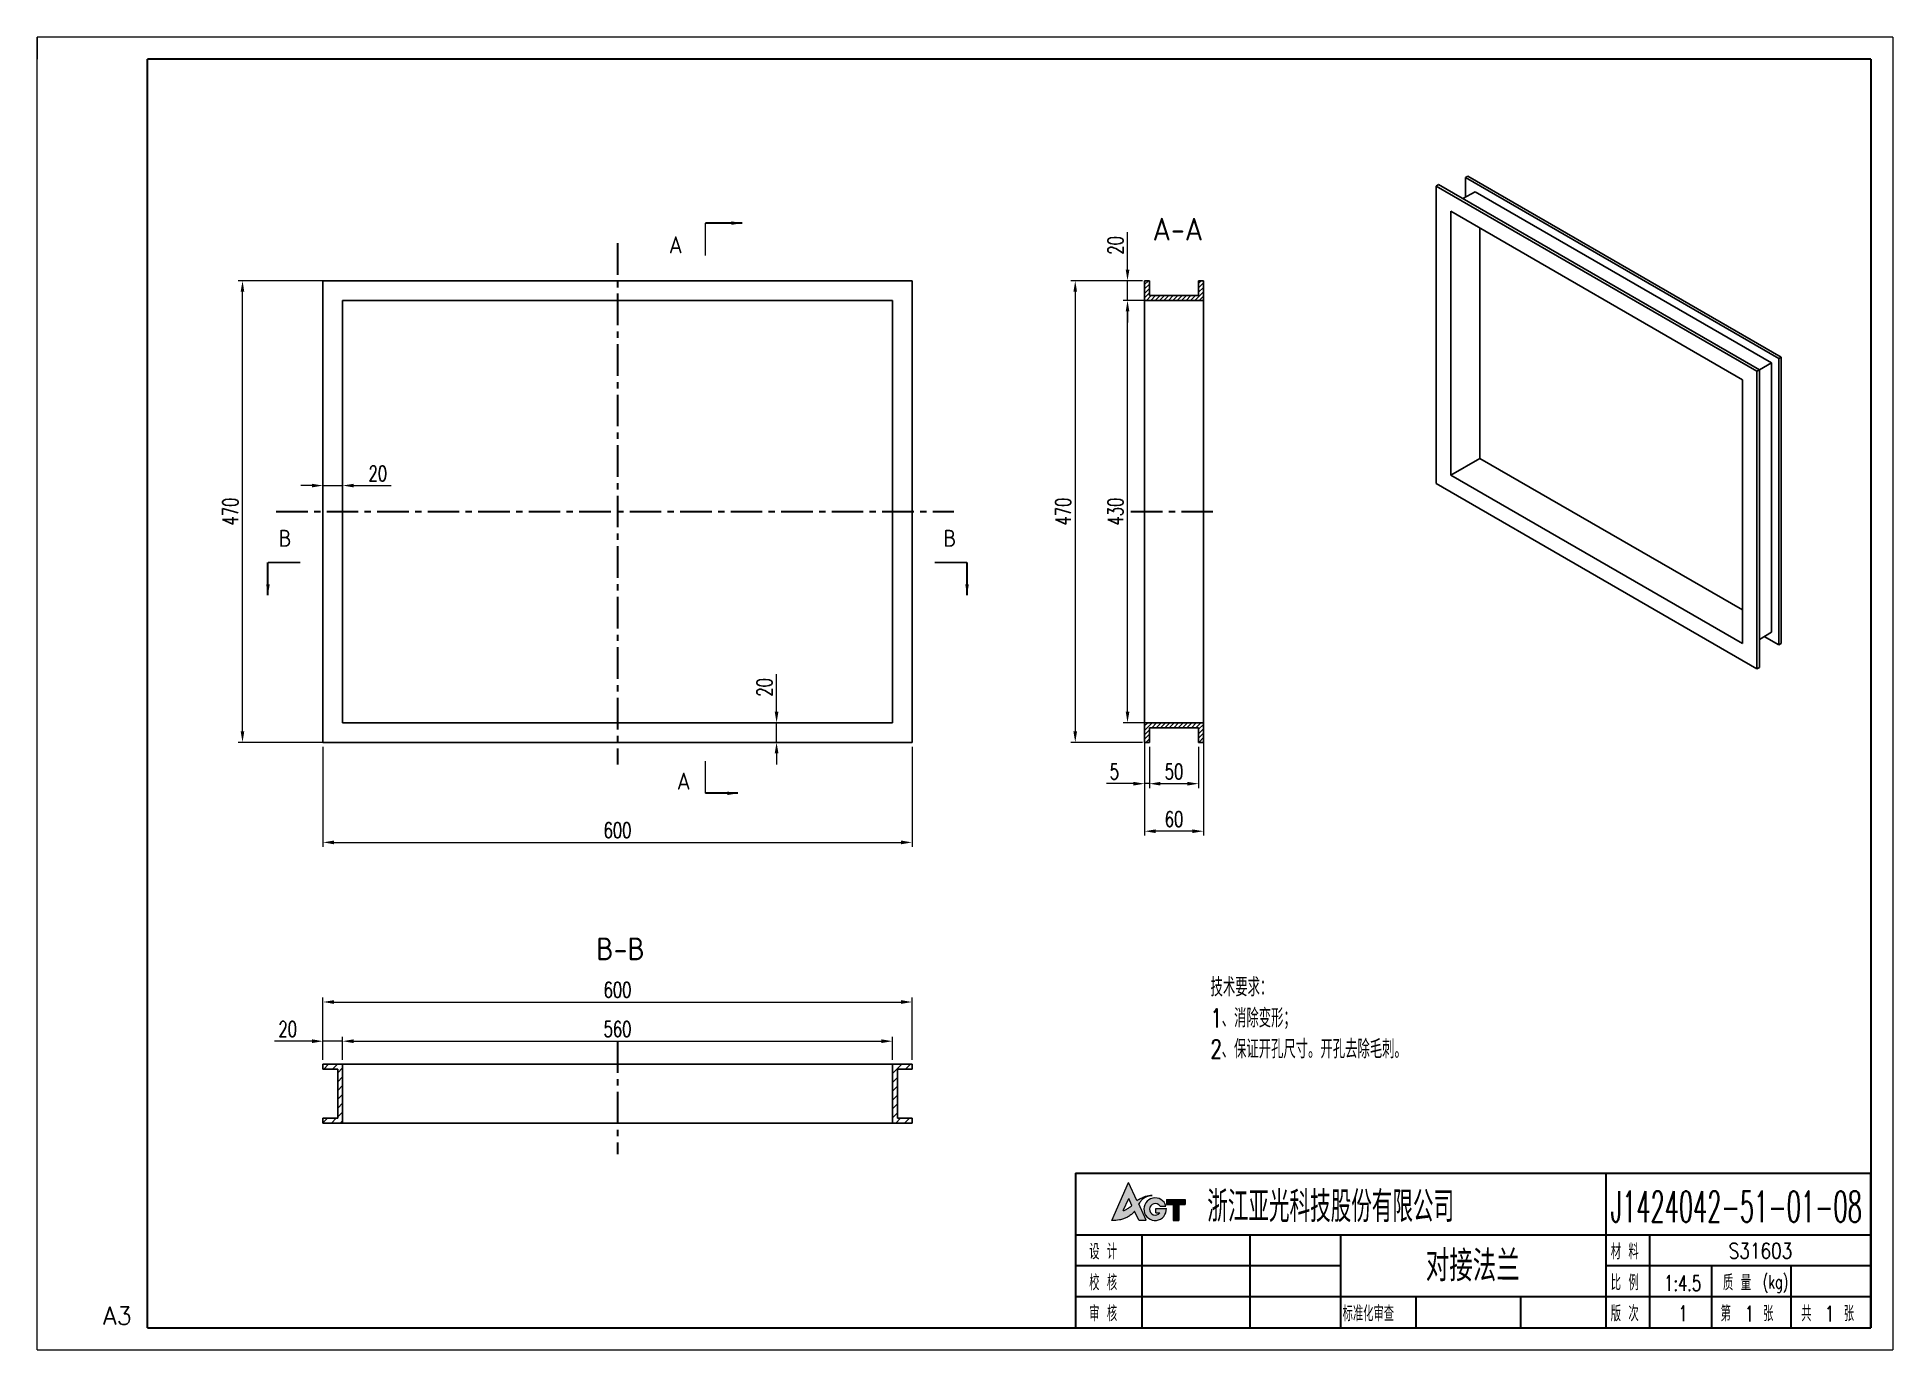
# Model space of a CAD drawing. Header units: millimetres. Extents: x 98 to 1988, y 146 to 1482.
import ezdxf
from ezdxf.enums import TextEntityAlignment as Align

# ---------------------------------------------------------------- set-up
doc = ezdxf.new("R2010")
doc.units = ezdxf.units.MM
doc.header["$LTSCALE"] = 1.35
doc.linetypes.add('CENTER', pattern=[50.8, 31.75, -6.35, 6.35, -6.35])
doc.linetypes.add('DASHED', pattern=[19.05, 12.7, -6.35])
doc.layers.add('10', color=7, linetype='Continuous')
for name, color, linetype, lineweight in [('3中心线层', 1, 'CENTER', 35), ('YGJ波浪线', 3, 'Continuous', 15), ('YGJ粗实线', 7, 'Continuous', 35), ('YGJ细实线', 3, 'Continuous', 15), ('YGJ细虚线', 2, 'DASHED', 15), ('文字层', 7, 'Continuous', 15)]:
    doc.layers.add(name, color=color, linetype=linetype, lineweight=lineweight)
doc.layers.add('YGJ不打印图层', color=250, linetype='Continuous', lineweight=35, plot=False)
doc.styles.add('HC_GBDIM', font='romans', dxfattribs={"width": 0.667, "bigfont": 'gbcbig'})
doc.styles.add('HC_TEXTSTYLE', font='isocp', dxfattribs={"width": 0.667, "bigfont": 'hzfs'})
doc.styles.add('标准', font='romans.shx', dxfattribs={"width": 0.7, "bigfont": 'hzdx.shx'})
doc.dimstyles.new('HC_GBDIM', dxfattribs={"dimtxt": 3.5, "dimasz": 2.5, "dimexe": 1, "dimexo": 1, "dimgap": 1, "dimtad": 1, "dimdec": 1, "dimzin": 0, "dimdsep": 46, "dimtxsty": '标准', "dimcen": 2.5, "dimclrd": 3, "dimclre": 3, "dimclrt": 2, "dimadec": 0, "dimazin": 0, "dimtfac": 0.714286, "dimtdec": 1, "dimtmove": 0, "dimatfit": 3, "dimfxl": 1, "dimtzin": 0, "dimlwd": -1, "dimlwe": -1, "dimarcsym": 0})

msp = doc.modelspace()

# ---------------------------------------------------------------- texts
at = {"layer": 'YGJ粗实线', "lineweight": 35, "style": 'HC_TEXTSTYLE'}
for s, p in [('A-A', (1259.6, 1286.7, 35.5)), ('B-B', (692, 554, 35.5))]:
    msp.add_text(s, height=23.1, dxfattribs=at).set_placement(p, align=Align.MIDDLE)
at = {"layer": 'YGJ粗实线', "lineweight": 35, "ltscale": 0.75, "style": 'HC_TEXTSTYLE'}
for s, p in [('A', (748.2, 1270.8)), ('B', (350.4, 972)), ('B', (1027.4, 972)), ('A', (756.3, 724.8))]:
    msp.add_text(s, height=17.3, dxfattribs=at).set_placement(p, align=Align.MIDDLE)
at = {"layer": '文字层', "ltscale": 0.825, "insert": (1292.9, 524.5), "char_height": 18.9, "width": 496.671, "attachment_point": 1, "style": '标准'}
msp.add_mtext('技术要求：\\P1、消除变形；\\P2、保证开孔尺寸。开孔去除毛刺。', dxfattribs=at)

# ---------------------------------------------------------------- blocks, each defined once
blk = doc.blocks.new('*D364')
at = {"layer": 'YGJ细实线', "color": 3, "ltscale": 0.75}
for p, q in [((1223.7, 1234.2), (1150.6, 1234.2)), ((1155.1, 1223), (1155.1, 775.5)), ((1223.7, 764.2), (1150.6, 764.2))]:
    blk.add_line(p, q, dxfattribs=at)
at = {"layer": 'YGJ细实线', "color": 3}
for points in [[(1156.9, 1223), (1153.2, 1223), (1155.1, 1234.2)], [(1153.2, 775.5), (1156.9, 775.5), (1155.1, 764.2)]]:
    blk.add_solid(points, dxfattribs=at)
at = {"layer": 'YGJ细实线', "color": 2, "insert": (1142.7, 999.2), "char_height": 15.75, "attachment_point": 5, "rotation": 90, "style": '标准'}
blk.add_mtext('470', dxfattribs=at)
blk = doc.blocks.new('*D365')
at = {"layer": 'YGJ细实线', "color": 3, "ltscale": 0.75}
for p, q in [((1225.7, 759.7), (1225.7, 717.7)), ((1230.7, 759.7), (1230.7, 717.7)), ((1214.4, 722.2), (1186.8, 722.2)), ((1230.7, 722.2), (1225.7, 722.2)), ((1241.9, 722.2), (1253.2, 722.2))]:
    blk.add_line(p, q, dxfattribs=at)
at = {"layer": 'YGJ细实线', "color": 3}
for points in [[(1214.4, 720.3), (1214.4, 724), (1225.7, 722.2)], [(1241.9, 724), (1241.9, 720.3), (1230.7, 722.2)]]:
    blk.add_solid(points, dxfattribs=at)
at = {"layer": 'YGJ细实线', "color": 2, "insert": (1195, 734.5), "char_height": 15.8, "attachment_point": 5, "style": '标准'}
blk.add_mtext('5', dxfattribs=at)
blk = doc.blocks.new('*D366')
at = {"layer": 'YGJ细实线', "color": 3, "ltscale": 0.75}
for p, q in [((1280.7, 759.7), (1280.7, 717.7)), ((1230.7, 739.7), (1230.7, 717.7)), ((1241.9, 722.2), (1269.4, 722.2))]:
    blk.add_line(p, q, dxfattribs=at)
at = {"layer": 'YGJ细实线', "color": 3}
for points in [[(1241.9, 724), (1241.9, 720.3), (1230.7, 722.2)], [(1269.4, 720.3), (1269.4, 724), (1280.7, 722.2)]]:
    blk.add_solid(points, dxfattribs=at)
at = {"layer": 'YGJ细实线', "color": 2, "insert": (1255.7, 734.5), "char_height": 15.75, "attachment_point": 5, "style": '标准'}
blk.add_mtext('50', dxfattribs=at)
blk = doc.blocks.new('*D367')
at = {"layer": 'YGJ细实线', "color": 3, "ltscale": 0.75}
for p, q in [((388.9, 441), (388.9, 504.4)), ((400.2, 499.9), (977.7, 499.9)), ((988.9, 441), (988.9, 504.4))]:
    blk.add_line(p, q, dxfattribs=at)
at = {"layer": 'YGJ细实线', "color": 3}
for points in [[(400.2, 501.8), (400.2, 498), (388.9, 499.9)], [(977.7, 498), (977.7, 501.8), (988.9, 499.9)]]:
    blk.add_solid(points, dxfattribs=at)
at = {"layer": 'YGJ细实线', "color": 2, "insert": (688.9, 512.3), "char_height": 15.75, "attachment_point": 5, "style": '标准'}
blk.add_mtext('600', dxfattribs=at)
blk = doc.blocks.new('*D368')
at = {"layer": 'YGJ细实线', "color": 3, "ltscale": 0.75}
for p, q in [((392.5, 1234.2), (302.5, 1234.2)), ((307, 775.5), (307, 1223)), ((404.9, 764.2), (302.5, 764.2))]:
    blk.add_line(p, q, dxfattribs=at)
at = {"layer": 'YGJ细实线', "color": 3}
for points in [[(308.8, 1223), (305.1, 1223), (307, 1234.2)], [(305.1, 775.5), (308.8, 775.5), (307, 764.2)]]:
    blk.add_solid(points, dxfattribs=at)
at = {"layer": 'YGJ细实线', "color": 2, "insert": (294.6, 999.2), "char_height": 15.75, "attachment_point": 5, "rotation": 90, "style": '标准'}
blk.add_mtext('470', dxfattribs=at)
blk = doc.blocks.new('*D374')
at = {"layer": 'YGJ细实线', "color": 3, "ltscale": 0.75}
for p, q in [((388.9, 759.7), (388.9, 657.9)), ((988.9, 759.7), (988.9, 657.9)), ((400.2, 662.4), (977.7, 662.4))]:
    blk.add_line(p, q, dxfattribs=at)
at = {"layer": 'YGJ细实线', "color": 3}
for points in [[(400.2, 664.3), (400.2, 660.5), (388.9, 662.4)], [(977.7, 660.5), (977.7, 664.3), (988.9, 662.4)]]:
    blk.add_solid(points, dxfattribs=at)
at = {"layer": 'YGJ细实线', "color": 2, "insert": (688.9, 674.8), "char_height": 15.75, "attachment_point": 5, "style": '标准'}
blk.add_mtext('600{}{{\\H0.7x;}{}}', dxfattribs=at)
blk = doc.blocks.new('*D370')
at = {"layer": 'YGJ细实线', "color": 3, "ltscale": 0.75}
for p, q in [((377.7, 1025.7), (366.4, 1025.7)), ((388.9, 1003.7), (388.9, 1030.2)), ((388.9, 1025.7), (408.9, 1025.7)), ((408.9, 1030.2), (408.9, 1030.2)), ((420.2, 1025.7), (458.3, 1025.7))]:
    blk.add_line(p, q, dxfattribs=at)
at = {"layer": 'YGJ细实线', "color": 3}
for points in [[(377.7, 1023.8), (377.7, 1027.5), (388.9, 1025.7)], [(420.2, 1027.5), (420.2, 1023.8), (408.9, 1025.7)]]:
    blk.add_solid(points, dxfattribs=at)
at = {"layer": 'YGJ细实线', "color": 2, "insert": (444.8, 1038), "char_height": 15.75, "attachment_point": 5, "style": '标准'}
blk.add_mtext('20', dxfattribs=at)
blk = doc.blocks.new('*D371')
at = {"layer": 'YGJ细实线', "color": 3, "ltscale": 0.75}
for p, q in [((850.9, 795.5), (850.9, 833.6)), ((851.2, 784.2), (846.4, 784.2)), ((850.9, 764.2), (850.9, 784.2)), ((851.2, 764.2), (846.4, 764.2)), ((850.9, 753), (850.9, 741.7))]:
    blk.add_line(p, q, dxfattribs=at)
at = {"layer": 'YGJ细实线', "color": 3}
for points in [[(849, 795.5), (852.8, 795.5), (850.9, 784.2)], [(852.8, 753), (849, 753), (850.9, 764.2)]]:
    blk.add_solid(points, dxfattribs=at)
at = {"layer": 'YGJ细实线', "color": 2, "insert": (838.5, 820.2), "char_height": 15.75, "attachment_point": 5, "rotation": 90, "style": '标准'}
blk.add_mtext('20', dxfattribs=at)
blk = doc.blocks.new('*D372')
at = {"layer": 'YGJ细实线', "color": 3, "ltscale": 0.75}
for p, q in [((1208.3, 1245.5), (1208.3, 1283.6)), ((1221.2, 1234.2), (1203.8, 1234.2)), ((1208.3, 1214.2), (1208.3, 1234.2)), ((1227.3, 1214.2), (1203.8, 1214.2)), ((1208.3, 1203), (1208.3, 1191.7))]:
    blk.add_line(p, q, dxfattribs=at)
at = {"layer": 'YGJ细实线', "color": 3}
for points in [[(1206.5, 1245.5), (1210.2, 1245.5), (1208.3, 1234.2)], [(1210.2, 1203), (1206.5, 1203), (1208.3, 1214.2)]]:
    blk.add_solid(points, dxfattribs=at)
at = {"layer": 'YGJ细实线', "color": 2, "insert": (1196, 1270.2), "char_height": 15.75, "attachment_point": 5, "rotation": 90, "style": '标准'}
blk.add_mtext('20', dxfattribs=at)
blk = doc.blocks.new('*D373')
at = {"layer": 'YGJ细实线', "color": 3, "ltscale": 0.75}
for p, q in [((1233.3, 1214.2), (1203.8, 1214.2)), ((1208.3, 795.5), (1208.3, 1203)), ((1233.3, 784.2), (1203.8, 784.2))]:
    blk.add_line(p, q, dxfattribs=at)
at = {"layer": 'YGJ细实线', "color": 3}
for points in [[(1210.2, 1203), (1206.5, 1203), (1208.3, 1214.2)], [(1206.5, 795.5), (1210.2, 795.5), (1208.3, 784.2)]]:
    blk.add_solid(points, dxfattribs=at)
at = {"layer": 'YGJ细实线', "color": 2, "insert": (1196, 999.2), "char_height": 15.75, "attachment_point": 5, "rotation": 90, "style": '标准'}
blk.add_mtext('430', dxfattribs=at)
blk = doc.blocks.new('*D375')
at = {"layer": 'YGJ细实线', "color": 3, "ltscale": 0.75}
for p, q in [((408.9, 441), (408.9, 464.5)), ((420.2, 460), (957.7, 460)), ((968.9, 441), (968.9, 464.5))]:
    blk.add_line(p, q, dxfattribs=at)
at = {"layer": 'YGJ细实线', "color": 3}
for points in [[(420.2, 461.9), (420.2, 458.1), (408.9, 460)], [(957.7, 458.1), (957.7, 461.9), (968.9, 460)]]:
    blk.add_solid(points, dxfattribs=at)
at = {"layer": 'YGJ细实线', "color": 2, "insert": (688.9, 472.4), "char_height": 15.75, "attachment_point": 5, "style": '标准'}
blk.add_mtext('560', dxfattribs=at)
blk = doc.blocks.new('*D380')
at = {"layer": 'YGJ细实线', "color": 3, "ltscale": 0.75}
for p, q in [((1225.7, 766.4), (1225.7, 669.3)), ((1285.7, 769.7), (1285.7, 669.3)), ((1274.4, 673.8), (1236.9, 673.8))]:
    blk.add_line(p, q, dxfattribs=at)
at = {"layer": 'YGJ细实线', "color": 3}
for points in [[(1236.9, 675.6), (1236.9, 671.9), (1225.7, 673.8)], [(1274.4, 671.9), (1274.4, 675.6), (1285.7, 673.8)]]:
    blk.add_solid(points, dxfattribs=at)
at = {"layer": 'YGJ细实线', "color": 2, "insert": (1255.7, 686.1), "char_height": 15.75, "attachment_point": 5, "style": '标准'}
blk.add_mtext('60', dxfattribs=at)
blk = doc.blocks.new('*D381')
at = {"layer": 'YGJ细实线', "color": 3, "ltscale": 0.75}
for p, q in [((377.7, 460), (339.6, 460)), ((388.9, 454.9), (388.9, 464.5)), ((408.9, 460), (388.9, 460)), ((408.9, 447), (408.9, 464.5)), ((420.2, 460), (431.4, 460))]:
    blk.add_line(p, q, dxfattribs=at)
at = {"layer": 'YGJ细实线', "color": 3}
for points in [[(377.7, 458.1), (377.7, 461.9), (388.9, 460)], [(420.2, 461.9), (420.2, 458.1), (408.9, 460)]]:
    blk.add_solid(points, dxfattribs=at)
at = {"layer": 'YGJ细实线', "color": 2, "insert": (353, 472.4), "char_height": 15.75, "attachment_point": 5, "style": '标准'}
blk.add_mtext('20', dxfattribs=at)
blk = doc.blocks.new('*U385')
at = {"layer": 'YGJ粗实线'}
for p, q in [((0, 0), (0, 287)), ((390, 287), (0, 287)), ((390, 287), (390, 0)), ((0, 0), (390, 0))]:
    blk.add_line(p, q, dxfattribs=at)
at = {"layer": 'YGJ细实线'}
for p, q in [((-25, -5), (-25, 292)), ((395, 292), (-25, 292)), ((-25, 292), (-25, 287)), ((395, 292), (395, -5)), ((-25, -5), (-25, 0)), ((-25, -5), (395, -5)), ((-25, -5), (0, -5))]:
    blk.add_line(p, q, dxfattribs=at)
at = {"layer": 'YGJ细虚线', "style": 'HC_GBDIM'}
blk.add_text('A3', height=4, dxfattribs=at).set_placement((-6.82, 2.72), align=Align.MIDDLE)
blk = doc.blocks.new('图标')
at = {"layer": 'YGJ细实线', "true_color": 0x0194a4}
h = blk.add_hatch(color=134, dxfattribs=at)
h.dxf.hatch_style = 1
edge = h.paths.add_edge_path()
edge.add_line((3171, -778.12), (3171.97, -780.18))
edge.add_line((3171.97, -780.18), (3173.62, -780.18))
edge.add_line((3173.62, -780.18), (3171.94, -776.47))
edge.add_spline(control_points=[(3171.94, -776.47), (3172.04, -776.33), (3172.28, -776.01), (3172.66, -775.54), (3173.17, -775.17), (3173.69, -774.88), (3174.3, -774.67), (3174.74, -774.61), (3174.99, -774.57)], knot_values=[0, 0, 0, 0, 0.506127, 1.21303, 1.808166, 2.393737, 2.961146, 3.730688, 3.730688, 3.730688, 3.730688], degree=3, periodic=0)
edge.add_spline(control_points=[(3174.99, -774.57), (3174.82, -774.57), (3174.47, -774.56), (3173.96, -774.65), (3173.44, -774.78), (3172.96, -774.98), (3172.46, -775.19), (3172.01, -775.44), (3171.7, -775.62), (3171.54, -775.71)], knot_values=[0, 0, 0, 0, 0.51474, 1.050592, 1.532108, 2.126606, 2.609842, 3.144291, 3.68733, 3.68733, 3.68733, 3.68733], degree=3, periodic=0)
edge.add_line((3171.54, -775.71), (3169.66, -771.68))
edge.add_line((3169.66, -771.68), (3165.83, -780.24))
edge.add_spline(control_points=[(3165.83, -780.24), (3166.43, -780.23), (3167.33, -780.21), (3168.46, -779.89), (3169.27, -779.6), (3169.96, -779.12), (3170.58, -778.65), (3170.88, -778.27), (3171, -778.12)], knot_values=[0, 0, 0, 0, 1.794018, 2.686483, 3.50397, 4.356695, 5.212459, 5.80159, 5.80159, 5.80159, 5.80159], degree=3, periodic=0)
edge = h.paths.add_edge_path(flags=16)
edge.add_spline(control_points=[(3170.4, -776.84), (3170.28, -776.94), (3170.07, -777.1), (3169.76, -777.36), (3169.45, -777.56), (3169.12, -777.78), (3168.79, -777.93), (3168.56, -777.98), (3168.46, -778.01)], knot_values=[0, 0, 0, 0, 0.461656, 0.781514, 1.214544, 1.57739, 1.966104, 2.284035, 2.284035, 2.284035, 2.284035], degree=3, periodic=0)
edge.add_line((3168.46, -778.01), (3169.69, -775.27))
edge.add_line((3169.69, -775.27), (3170.4, -776.84))
h = blk.add_hatch(color=134, dxfattribs=at)
h.dxf.hatch_style = 1
h.paths.add_polyline_path([(3178.21, -777.51), (3175.84, -777.51), (3175.84, -778.49), (3176.72, -778.49, -3.223034), (3176.78, -777.02), (3178.12, -777.02, 2.021246), (3175.66, -780.24, 0.434957)])
h = blk.add_hatch(color=134, dxfattribs=at)
h.dxf.hatch_style = 1
h.paths.add_polyline_path([(3178.27, -776.35), (3178.27, -776.62), (3179.71, -776.62), (3179.71, -780.24), (3181.02, -780.24), (3181.02, -776.62), (3182.47, -776.62), (3182.47, -775.51), (3178.27, -775.51)])
at = {"layer": 'YGJ细实线', "color": 134, "true_color": 0x0194a4}
for p, q in [((3165.83, -780.24), (3169.66, -771.68)), ((3171.54, -775.71), (3169.66, -771.68)), ((3168.46, -778.01), (3169.69, -775.27)), ((3170.4, -776.84), (3169.69, -775.27)), ((3173.62, -780.18), (3171.94, -776.47)), ((3178.27, -775.51), (3182.47, -775.51)), ((3178.27, -775.51), (3178.27, -776.35)), ((3178.27, -775.51), (3178.27, -776.62)), ((3178.27, -776.62), (3179.71, -776.62)), ((3179.71, -776.62), (3179.71, -780.24)), ((3181.02, -776.62), (3182.47, -776.62)), ((3181.02, -776.62), (3181.02, -780.24)), ((3182.47, -775.51), (3182.47, -776.62)), ((3171.97, -780.18), (3171, -778.12)), ((3171.97, -780.18), (3173.62, -780.18)), ((3175.84, -778.49), (3175.84, -777.51)), ((3175.84, -777.51), (3178.21, -777.51)), ((3175.84, -778.49), (3176.72, -778.49)), ((3176.78, -777.02), (3178.12, -777.02)), ((3179.71, -780.24), (3181.02, -780.24))]:
    blk.add_line(p, q, dxfattribs=at)
for centre, radius, start, end in [((3175.66, -777.69), 2.55, 15.2946, 4.0279), ((3175.68, -777.72), 1.3, 32.4416, 323.4921)]:
    blk.add_arc(centre, radius, start, end, dxfattribs=at)
for points in [[(3168.46, -778.01), (3168.77, -777.92), (3169.12, -777.77), (3169.43, -777.57), (3169.79, -777.33), (3170.03, -777.13), (3170.4, -776.84)], [(3171.54, -775.71), (3172.01, -775.44), (3172.48, -775.19), (3172.92, -774.99), (3173.48, -774.78), (3173.95, -774.66), (3174.48, -774.58), (3174.99, -774.57)], [(3174.99, -774.57), (3174.23, -774.71), (3173.7, -774.9), (3173.18, -775.17), (3172.71, -775.53), (3172.24, -776.07), (3171.94, -776.47)], [(3171, -778.12), (3170.62, -778.57), (3169.96, -779.12), (3169.24, -779.58), (3168.48, -779.88), (3167.62, -780.11), (3165.83, -780.24)]]:
    blk.add_spline(points, degree=3, dxfattribs=at)
blk = doc.blocks.new('HC_BTL_BLK')
at = {"layer": 'YGJ不打印图层'}
for p, q in [((-140.5, 21), (-140.5, 0)), ((-79.27, 7), (-79.27, 0))]:
    blk.add_line(p, q, dxfattribs=at)
at = {"layer": 'YGJ粗实线'}
for p, q in [((-180, 35), (0, 35)), ((-180, 35), (-180, 0)), ((-60, 35), (-60, 0)), ((0, 0), (0, 35)), ((-180, 21), (-60, 21)), ((-165, 21), (-165, 0)), ((-120, 21), (-120, 0)), ((-60, 21), (0, 21)), ((-50, 7), (-50, 21)), ((-120, 14), (-180, 14)), ((0, 14), (-60, 14)), ((-36, 7), (-36, 14)), ((-18, 7), (-18, 14)), ((-120, 7), (-180, 7)), ((-60, 7), (-120, 7)), ((-103, 7), (-103, 0)), ((0, 7), (-60, 7)), ((-60, 7), (-60, 0)), ((-60, 7), (-60, 0)), ((-50, 0), (-50, 7)), ((-36, 0), (-36, 7)), ((-18, 0), (-18, 7)), ((-180, 0), (0, 0))]:
    blk.add_line(p, q, dxfattribs=at)
at = {"layer": 'YGJ细实线'}
blk.add_blockref('图标', (-3337.63, 804.53), dxfattribs=at)
at = {"layer": 'YGJ粗实线', "style": '标准', "width": 0.7}
for s, height, p in [('设 计', 3.5, (-176.89, 15.48)), ('材 料', 3.5, (-58.86, 15.48)), ('校 核', 3.5, (-176.89, 8.48)), ('比 例', 3.5, (-58.86, 8.48)), ('质 量', 3.5, (-33.44, 8.48)), ('(kg)', 3, (-24.46, 8.9)), ('审 核', 3.5, (-176.89, 1.48)), ('标准化审查', 3.5, (-119.53, 1.48)), ('版 次', 3.5, (-58.86, 1.48)), ('第    张', 3.5, (-33.99, 1.48)), ('共    张', 3.5, (-15.73, 1.48))]:
    blk.add_text(s, height=height, dxfattribs=at).set_placement(p)
at = {"layer": 'YGJ粗实线', "style": '标准'}
for tag, p, width in [('设计', (-163.61, 15.42), 0.7), ('设计日期', (-139.9, 15.53), 0.5), ('校核', (-163.62, 8.27), 0.7), ('校核日期', (-139.91, 8.15), 0.5), ('审核', (-163.9, 1.17), 0.7), ('审核日期', (-139.93, 1.47), 0.5), ('标准化', (-102.02, 1.32), 0.7), ('标准化日期', (-78.22, 1.4), 0.5)]:
    blk.add_attdef(tag, p, '', height=3.5, dxfattribs=dict(at, width=width))
at = {"layer": 'YGJ细虚线', "style": '标准', "width": 0.7}
blk.add_text('浙江亚光科技股份有限公司', height=7, dxfattribs=at).set_placement((-150.17, 23.91))
at = {"layer": 'YGJ细虚线', "style": '标准'}
blk.add_attdef('图样代号', text='', height=7, dxfattribs=at).set_placement((-58.84, 23.93), (-2.02, 23.93), align=Align.FIT)
blk.add_attdef('图样名称', text='', height=7, rotation=359.9203, dxfattribs=at).set_placement((-118.11, 10.54), (-62.08, 10.46), align=Align.FIT)
at = {"layer": 'YGJ细虚线', "color": 2, "style": '标准'}
blk.add_attdef('材料名称', text='', height=3.5, dxfattribs=at).set_placement((-48.51, 15.65), (-1.4, 15.65), align=Align.FIT)
at = {"layer": 'YGJ细虚线', "style": '标准', "width": 0.7}
for tag, p in [('比例', (-42.58, 8.34)), ('版本号', (-42.46, 1.45)), ('页码', (-27.44, 1.39)), ('页数', (-9.32, 1.39))]:
    blk.add_attdef(tag, text='', height=3.5, dxfattribs=at).set_placement(p, align=Align.CENTER)
at = {"layer": 'YGJ细虚线', "color": 2, "style": '标准', "width": 0.7}
blk.add_attdef('重量', text='', height=3.5, dxfattribs=at).set_placement((-9.41, 8.55), align=Align.CENTER)

# ---------------------------------------------------------------- dimensions: what is measured, and where the dimension line sits
at = {"layer": 'YGJ细实线', "ltscale": 0.75}
for base, p1, p2, picture, middle in [((1208.3, 1234.2), (1231.8, 1214.2), (1225.7, 1234.2), '*D372', (1196, 1270.2)), ((307, 1234.2), (409.4, 764.2), (397, 1234.2), '*D368', (294.6, 999.2)), ((1155.1, 764.2), (1228.2, 1234.2), (1228.2, 764.2), '*D364', (1142.7, 999.2)), ((1208.3, 1214.2), (1237.8, 784.2), (1237.8, 1214.2), '*D373', (1196, 999.2)), ((850.9, 784.2), (855.7, 764.2), (855.7, 784.2), '*D371', (838.5, 820.2))]:
    dim = msp.add_linear_dim(base=base, p1=p1, p2=p2, angle=90, dimstyle='HC_GBDIM', override={"dimscale": 4.5, "dimdec": 0, "dimtxsty": '标准'}, dxfattribs=at)
    dim.commit()
    dim.dimension.update_dxf_attribs({"geometry": picture, "text_midpoint": middle})
for base, p1, p2, picture, middle in [((408.9, 1025.7), (388.9, 999.2), (408.9, 1025.7), '*D370', (444.8, 1038)), ((1225.7, 722.2), (1230.7, 764.2), (1225.7, 764.2), '*D365', (1195, 734.5)), ((1225.7, 673.8), (1285.7, 774.2), (1225.7, 770.9), '*D380', (1255.7, 686.1)), ((988.9, 499.9), (388.9, 436.5), (988.9, 436.5), '*D367', (688.9, 512.3)), ((388.9, 460), (408.9, 442.5), (388.9, 450.4), '*D381', (353, 472.4)), ((968.9, 460), (408.9, 436.5), (968.9, 436.5), '*D375', (688.9, 472.4))]:
    dim = msp.add_linear_dim(base=base, p1=p1, p2=p2, dimstyle='HC_GBDIM', override={"dimscale": 4.5, "dimdec": 0, "dimtxsty": '标准'}, dxfattribs=at)
    dim.commit()
    dim.dimension.update_dxf_attribs({"geometry": picture, "text_midpoint": middle})
dim = msp.add_linear_dim(base=(988.9, 662.4), p1=(388.9, 764.2), p2=(988.9, 764.2), text='<>{}{{\\H0.7x;}{}}', dimstyle='HC_GBDIM', override={"dimscale": 4.5, "dimdec": 0}, dxfattribs=at)
dim.commit()
dim.dimension.update_dxf_attribs({"geometry": '*D374', "text_midpoint": (688.9, 674.8)})
dim = msp.add_linear_dim(base=(1280.7, 722.2), p1=(1230.7, 744.2), p2=(1280.7, 764.2), dimstyle='HC_GBDIM', override={"dimscale": 4.5, "dimdec": 0, "dimtxsty": '标准'}, dxfattribs=at)
dim.commit()
dim.dimension.update_dxf_attribs({"geometry": '*D366', "text_midpoint": (1255.7, 722.2), "dimtype": 160})

# ---------------------------------------------------------------- hatches: boundary and pattern name
at = {"layer": '10', "linetype": 'Continuous', "lineweight": 18, "ltscale": 1.125}
h = msp.add_hatch(dxfattribs=at)
h.set_pattern_fill('ANSI31', color=256, style=0)
h.set_pattern_definition([(45, (-2701.5314, 661.7525), (-2.245064, 2.245064), [])])
h.paths.add_polyline_path([(1285.7, 1234.2), (1280.7, 1234.2), (1280.7, 1219.2), (1230.7, 1219.2), (1230.7, 1234.2), (1225.7, 1234.2), (1225.7, 1214.2), (1285.7, 1214.2)])
h = msp.add_hatch(dxfattribs=at)
h.set_pattern_fill('ANSI31', color=256, style=0)
h.set_pattern_definition([(45, (-2701.5314, 701.7525), (-2.245064, 2.245064), [])])
h.paths.add_polyline_path([(1280.7, 764.2), (1285.7, 764.2), (1285.7, 784.2), (1225.7, 784.2), (1225.7, 764.2), (1230.7, 764.2), (1230.7, 779.2), (1280.7, 779.2)])
at = {"layer": 'YGJ细实线', "ltscale": 0.75}
h = msp.add_hatch(dxfattribs=at)
h.set_pattern_fill('ANSI31', color=256, scale=2)
h.set_pattern_definition([(45, (-11.691, 30.148), (-4.490128, 4.490128), [])])
h.paths.add_polyline_path([(388.9, 436.5), (388.9, 431.5), (403.9, 431.5), (403.9, 381.5), (388.9, 381.5), (388.9, 376.5), (408.9, 376.5), (408.9, 436.5)])
h.paths.add_polyline_path([(988.9, 376.5), (988.9, 381.5), (973.9, 381.5), (973.9, 431.5), (988.9, 431.5), (988.9, 436.5), (968.9, 436.5), (968.9, 376.5)])

# ---------------------------------------------------------------- linework, layer by layer
at = {"color": 7, "linetype": 'Continuous', "lineweight": 25, "ltscale": 0.9}
for p, q in [((1525.2, 1332.1), (1522.7, 1330.6)), ((1522.7, 1027.7), (1522.7, 1330.6)), ((1562.3, 1324.9), (1549.9, 1317.8)), ((1554.9, 1340.6), (1552.4, 1339.2)), ((1552.4, 1319.2), (1552.4, 1339.2))]:
    msp.add_line(p, q, dxfattribs=at)
at = {"color": 7, "linetype": 'Continuous', "lineweight": 25}
for p, q in [((1522.7, 1330.6), (1849.4, 1142)), ((1525.2, 1332.1), (1851.9, 1143.5)), ((1552.4, 1339.2), (1871.7, 1154.9)), ((1554.9, 1340.6), (1874.1, 1156.3)), ((1562.3, 1324.9), (1864.2, 1150.6))]:
    msp.add_line(p, q, dxfattribs=at)
at = {"color": 7, "linetype": 'Continuous', "lineweight": 25, "ltscale": 1.5}
for p, q in [((1537.5, 1304.9), (1834.5, 1133.5)), ((1874.1, 1156.3), (1871.7, 1154.9)), ((1871.7, 1154.9), (1871.7, 863.4)), ((1874.1, 1156.3), (1874.1, 864.8)), ((1851.9, 1143.5), (1849.4, 1142)), ((1849.4, 1142), (1849.4, 839.1)), ((1864.2, 1150.6), (1851.9, 1143.5)), ((1851.9, 1143.5), (1851.9, 840.5)), ((1864.2, 1150.6), (1864.2, 876.3)), ((1834.5, 1133.5), (1834.5, 864.8)), ((1834.5, 899.1), (1567.2, 1053.4)), ((1849.4, 839.1), (1522.7, 1027.7)), ((1834.5, 864.8), (1537.5, 1036.3)), ((1864.2, 876.3), (1851.9, 869.1)), ((1871.7, 863.4), (1856.8, 872)), ((1874.1, 864.8), (1871.7, 863.4)), ((1851.9, 840.5), (1849.4, 839.1))]:
    msp.add_line(p, q, dxfattribs=at)
at = {"color": 7, "linetype": 'Continuous', "lineweight": 25, "ltscale": 1.35}
for p, q in [((1537.5, 1036.3), (1537.5, 1304.9)), ((1567.2, 1053.4), (1567.2, 1287.8))]:
    msp.add_line(p, q, dxfattribs=at)
at = {"color": 7, "linetype": 'Continuous', "lineweight": 25, "ltscale": 1.125}
for p, q in [((388.9, 1234.2), (988.9, 1234.2)), ((988.9, 1234.2), (988.9, 764.2)), ((1225.7, 1234.2), (1230.7, 1234.2)), ((1225.7, 1234.2), (1225.7, 1214.2)), ((1225.7, 1234.2), (1225.7, 784.2)), ((1230.7, 1234.2), (1230.7, 1219.2)), ((1280.7, 1234.2), (1285.7, 1234.2)), ((1280.7, 1234.2), (1280.7, 1219.2)), ((1285.7, 1234.2), (1285.7, 1214.2)), ((1285.7, 1234.2), (1285.7, 784.2)), ((408.9, 1214.2), (968.9, 1214.2)), ((968.9, 1214.2), (968.9, 784.2)), ((1225.7, 1214.2), (1285.7, 1214.2)), ((1230.7, 1219.2), (1280.7, 1219.2)), ((1567.2, 1053.4), (1537.5, 1036.3)), ((968.9, 784.2), (408.9, 784.2)), ((1285.7, 784.2), (1225.7, 784.2)), ((1225.7, 784.2), (1225.7, 764.2)), ((1280.7, 779.2), (1230.7, 779.2)), ((1230.7, 779.2), (1230.7, 764.2)), ((1280.7, 779.2), (1280.7, 764.2)), ((1285.7, 784.2), (1285.7, 764.2)), ((988.9, 764.2), (388.9, 764.2)), ((1230.7, 764.2), (1225.7, 764.2)), ((1285.7, 764.2), (1280.7, 764.2)), ((388.9, 436.5), (388.9, 431.5)), ((388.9, 436.5), (988.9, 436.5)), ((408.9, 436.5), (408.9, 376.5)), ((968.9, 436.5), (968.9, 376.5)), ((988.9, 436.5), (988.9, 431.5)), ((388.9, 431.5), (403.9, 431.5)), ((403.9, 431.5), (403.9, 381.5)), ((973.9, 431.5), (973.9, 381.5)), ((973.9, 431.5), (988.9, 431.5)), ((388.9, 381.5), (388.9, 376.5)), ((388.9, 381.5), (403.9, 381.5)), ((973.9, 381.5), (988.9, 381.5)), ((988.9, 381.5), (988.9, 376.5)), ((388.9, 376.5), (988.9, 376.5))]:
    msp.add_line(p, q, dxfattribs=at)
at = {"color": 7, "linetype": 'Continuous', "lineweight": 25, "ltscale": 2.045455}
for p, q in [((388.9, 764.2), (388.9, 1234.2)), ((408.9, 784.2), (408.9, 1214.2))]:
    msp.add_line(p, q, dxfattribs=at)
at = {"layer": '3中心线层', "ltscale": 0.75}
for p, q in [((688.9, 1272.5), (688.9, 741.6)), ((341.3, 999.2), (1031.5, 999.2)), ((1211.7, 999.2), (1301.5, 999.2)), ((688.9, 459.8), (688.9, 345))]:
    msp.add_line(p, q, dxfattribs=at)
at = {"layer": 'YGJ粗实线', "lineweight": 35, "ltscale": 0.75, "const_width": 1.5}
for points in [[(778.4, 1292.9), (778.4, 1259.9)], [(332.9, 947.4), (365.9, 947.4)], [(1044.9, 947.4), (1011.9, 947.4)], [(778.4, 712.4), (778.4, 745.4)]]:
    msp.add_lwpolyline(points, dxfattribs=at)

# ---------------------------------------------------------------- block references
at = {"layer": 'YGJ波浪线', "ltscale": 0.9, "xscale": 4.5, "yscale": 4.5, "zscale": 4.5}
msp.add_blockref('*U385', (210.3, 168.2), dxfattribs=at)
at = {"layer": 'YGJ波浪线', "ltscale": 0.9}
ref = msp.add_blockref('HC_BTL_BLK', (1965.3, 168.2), dxfattribs=dict(at, xscale=4.5, yscale=4.5, zscale=4.5))
ref.add_attrib('图样名称', '对接法兰', dxfattribs={"layer": 'YGJ细虚线', "height": 31.5, "rotation": 359.9203, "style": '标准', "width": 0.8}).set_placement((1559.9, 215.5), align=Align.CENTER)
ref.add_attrib('图样代号', 'J1424042-51-01-08', dxfattribs={"layer": 'YGJ细虚线', "height": 31.5, "style": '标准', "width": 0.485596}).set_placement((1700.5, 275.9), (1956.2, 275.9), align=Align.FIT)
ref.add_attrib('比例', '1:4.5', dxfattribs={"layer": 'YGJ细虚线', "height": 15.75, "style": '标准', "width": 0.7}).set_placement((1773.7, 205.8), align=Align.CENTER)
ref.add_attrib('页码', '1', dxfattribs={"layer": 'YGJ细虚线', "height": 15.8, "style": '标准', "width": 0.7}).set_placement((1841.8, 174.5), align=Align.CENTER)
ref.add_attrib('页数', '1', dxfattribs={"layer": 'YGJ细虚线', "height": 15.8, "style": '标准', "width": 0.7}).set_placement((1923.3, 174.5), align=Align.CENTER)
ref.add_attrib('版本号', '1', dxfattribs={"layer": 'YGJ细虚线', "height": 15.8, "style": '标准', "width": 0.7}).set_placement((1774.2, 174.8), align=Align.CENTER)
ref.add_attrib('材料名称', 'S31603', dxfattribs={"layer": 'YGJ细虚线', "color": 2, "height": 15.75, "style": '标准', "width": 0.8}).set_placement((1853, 238.7), align=Align.CENTER)

msp.set_redraw_order([(e.dxf.handle, doc.entitydb.next_handle()) for e in msp.query("TEXT MTEXT ATTDEF DIMENSION ARC_DIMENSION")])  # texts and dimensions are drawn at this point

# ---------------------------------------------------------------- leaders
at = {"layer": 'YGJ粗实线', "lineweight": 35, "ltscale": 0.75}
for points in [[(815.7, 1292.9), (778.4, 1292.9)], [(332.9, 914.2), (332.9, 947.4)], [(1044.9, 914.2), (1044.9, 947.4)], [(811.6, 712.4), (778.4, 712.4)]]:
    msp.add_leader(points, dimstyle='HC_GBDIM', override={"dimscale": 2.2, "dimasz": 5, "dimclrd": 3}, dxfattribs=at)

doc.saveas('drawing.dxf')
